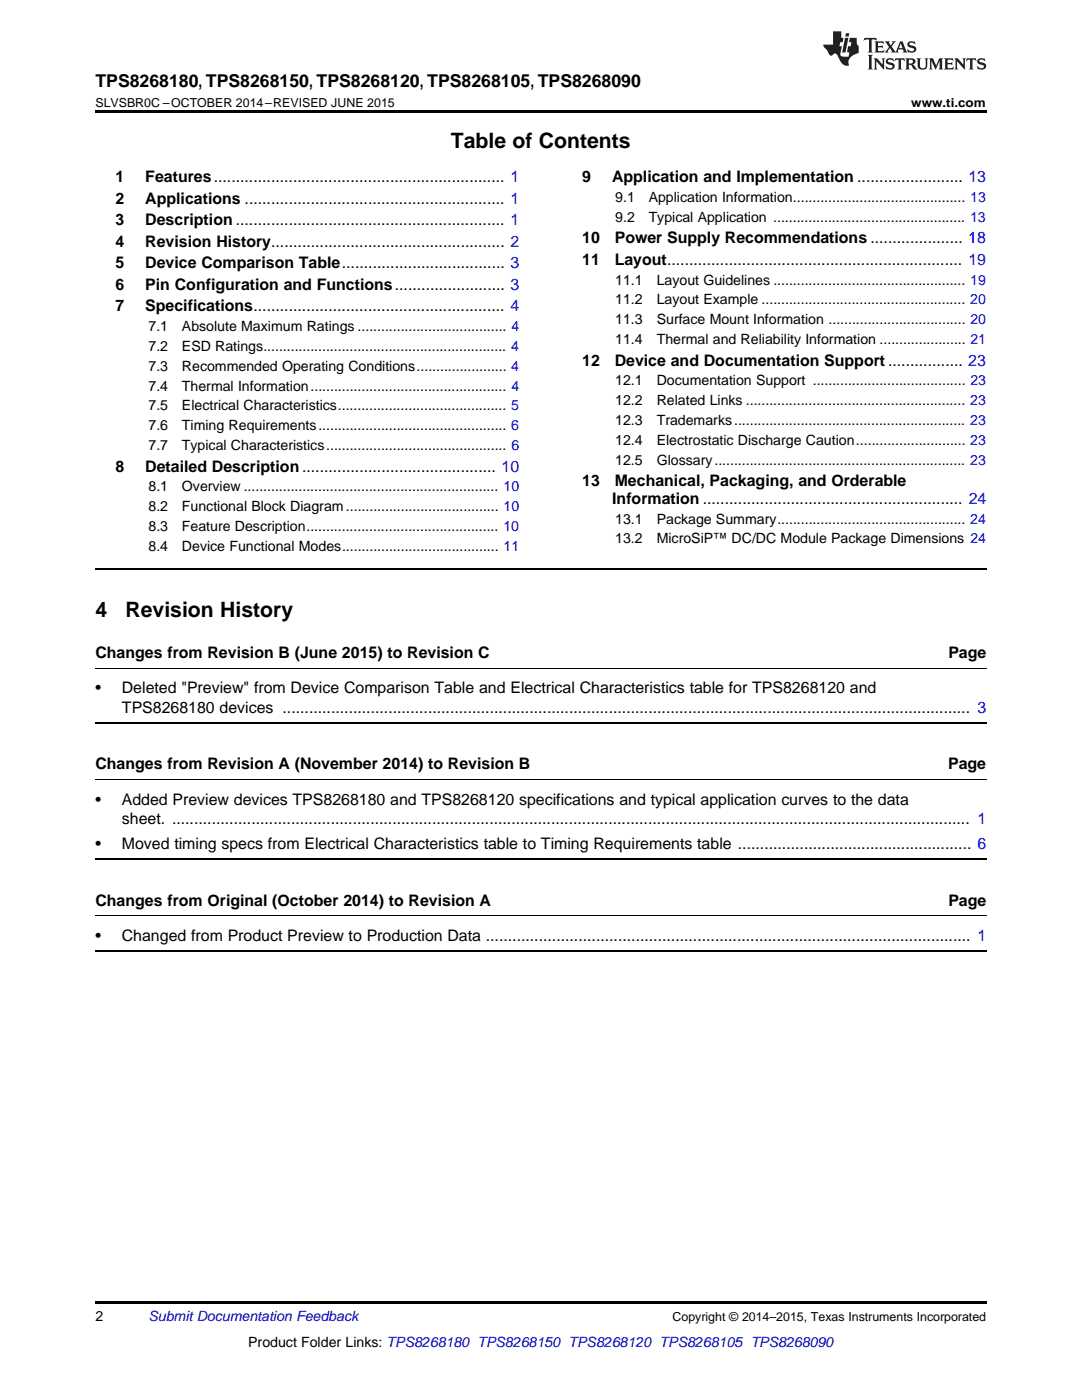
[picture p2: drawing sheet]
<svg xmlns="http://www.w3.org/2000/svg" width="216mm" height="279mm" viewBox="0 0 216 279" stroke-linecap="round" stroke-linejoin="round" font-family="sans-serif">
<defs><g id="words">
<g font-size="4.2">
<text x="90" y="29.6">Table of Contents</text>
<text x="19" y="123.2">4</text>
<text x="25" y="123.2">Revision History</text>
</g>
<text font-size="3.5" x="19" y="17.3">TPS8268180, TPS8268150, TPS8268120, TPS8268105, TPS8268090</text>
<g font-size="3.2">
<text x="23" y="36.3">1</text>
<text x="23" y="40.6">2</text>
<text x="29" y="36.3">Features.................................................................. 1</text>
<text x="29" y="40.6">Applications ........................................................... 1</text>
<text x="116.2" y="36.3">9</text>
<text x="122.1" y="36.3">Application and Implementation ........................ 13</text>
<text x="23" y="44.9">3</text>
<text x="29" y="44.9">Description ............................................................. 1</text>
<text x="23" y="49.2">4</text>
<text x="23" y="53.6">5</text>
<text x="29" y="49.2">Revision History..................................................... 2</text>
<text x="29" y="53.6">Device Comparison Table..................................... 3</text>
<text x="116.2" y="48.5">10</text>
<text x="116.2" y="52.8">11</text>
<text x="122.7" y="48.5">Power Supply Recommendations ..................... 18</text>
<text x="122.7" y="52.8">Layout................................................................... 19</text>
<text x="23" y="57.9">6</text>
<text x="29" y="57.9">Pin Configuration and Functions......................... 3</text>
<text x="23" y="62.2">7</text>
<text x="29" y="62.2">Specifications......................................................... 4</text>
<text x="116.2" y="73">12</text>
<text x="122.7" y="73">Device and Documentation Support ................. 23</text>
<text x="23" y="94.1">8</text>
<text x="29" y="94.1">Detailed Description............................................ 10</text>
<text x="116.2" y="97">13</text>
<text x="122.2" y="100.5">Information ........................................................... 24</text>
<text x="122.7" y="97">Mechanical, Packaging, and Orderable</text>
<text x="19" y="131.3">Changes from Revision B (June 2015) to Revision C</text>
<text x="189.2" y="131.3">Page</text>
<text x="19" y="138.4">•</text>
<text x="24.3" y="138.4">Deleted &quot;Preview&quot; from Device Comparison Table and Electrical Characteristics table for TPS8268120 and</text>
<text x="24.3" y="142.3">TPS8268180 devices ............................................................................................................................................................ 3</text>
<text x="19" y="153.6">Changes from Revision A (November 2014) to Revision B</text>
<text x="189.2" y="153.6">Page</text>
<text x="19" y="160.6">•</text>
<text x="24.3" y="160.6">Added Preview devices TPS8268180 and TPS8268120 specifications and typical application curves to the data</text>
<text x="24.3" y="164.5">sheet. ..................................................................................................................................................................................... 1</text>
<text x="19" y="169.4">•</text>
<text x="24.3" y="169.4">Moved timing specs from Electrical Characteristics table to Timing Requirements table ..................................................... 6</text>
<text x="19" y="180.7">Changes from Original (October 2014) to Revision A</text>
<text x="189.2" y="180.7">Page</text>
<text x="19" y="187.8">•</text>
<text x="24.3" y="187.8">Changed from Product Preview to Production Data .............................................................................................................. 1</text>
</g>
<g font-size="2.8">
<text x="122.8" y="40.3">9.1</text>
<text x="129.4" y="40.3">Application Information............................................ 13</text>
<text x="122.8" y="44.2">9.2</text>
<text x="129.4" y="44.2">Typical Application ................................................. 13</text>
<text x="122.8" y="56.8">11.1</text>
<text x="131" y="56.8">Layout Guidelines ................................................. 19</text>
<text x="122.8" y="60.7">11.2</text>
<text x="122.8" y="64.7">11.3</text>
<text x="131" y="60.7">Layout Example .................................................... 20</text>
<text x="131" y="64.7">Surface Mount Information ................................... 20</text>
<text x="29.6" y="66.1">7.1</text>
<text x="29.6" y="70.1">7.2</text>
<text x="36.3" y="66.1">Absolute Maximum Ratings ...................................... 4</text>
<text x="36.3" y="70.1">ESD Ratings.............................................................. 4</text>
<text x="122.8" y="68.7">11.4</text>
<text x="131" y="68.7">Thermal and Reliability Information ...................... 21</text>
<text x="29.6" y="74">7.3</text>
<text x="29.6" y="78">7.4</text>
<text x="36.3" y="74">Recommended Operating Conditions....................... 4</text>
<text x="36.3" y="78">Thermal Information.................................................. 4</text>
<text x="122.8" y="76.9">12.1</text>
<text x="131" y="76.9">Documentation Support ....................................... 23</text>
<text x="29.6" y="81.9">7.5</text>
<text x="36.3" y="81.9">Electrical Characteristics........................................... 5</text>
<text x="122.8" y="80.9">12.2</text>
<text x="131" y="80.9">Related Links ........................................................ 23</text>
<text x="29.6" y="85.9">7.6</text>
<text x="29.6" y="89.8">7.7</text>
<text x="36.3" y="85.9">Timing Requirements................................................ 6</text>
<text x="36.3" y="89.8">Typical Characteristics.............................................. 6</text>
<text x="122.8" y="84.8">12.3</text>
<text x="122.8" y="88.8">12.4</text>
<text x="131" y="84.8">Trademarks........................................................... 23</text>
<text x="131" y="88.8">Electrostatic Discharge Caution............................ 23</text>
<text x="122.8" y="92.7">12.5</text>
<text x="131" y="92.7">Glossary................................................................ 23</text>
<text x="29.6" y="98.1">8.1</text>
<text x="36.3" y="98.1">Overview ................................................................. 10</text>
<text x="29.6" y="102">8.2</text>
<text x="29.6" y="106">8.3</text>
<text x="36.3" y="102">Functional Block Diagram....................................... 10</text>
<text x="36.3" y="106">Feature Description................................................. 10</text>
<text x="122.8" y="104.5">13.1</text>
<text x="131" y="104.5">Package Summary................................................ 24</text>
<text x="29.6" y="109.9">8.4</text>
<text x="36.3" y="109.9">Device Functional Modes........................................ 11</text>
<text x="122.8" y="108.4">13.2</text>
<text x="131" y="108.4">MicroSiP™ DC/DC Module Package Dimensions 24</text>
<text x="19" y="263.6">2</text>
<text x="49.5" y="268.9">Product Folder Links: TPS8268180 TPS8268150 TPS8268120 TPS8268105 TPS8268090</text>
</g>
<text font-size="2.8" fill="#0000c8" x="29.6" y="263.6">Submit Documentation Feedback</text>
<g font-size="2.5">
<text x="19" y="21.4">SLVSBR0C –OCTOBER 2014–REVISED JUNE 2015</text>
<text x="181.8" y="21.4">www.ti.com</text>
<text x="134.2" y="263.6">Copyright © 2014–2015, Texas Instruments Incorporated</text>
</g>
</g></defs>
<path d="M19 22h177.8v.5h-177.8zM19 259.7h177.8v.5h-177.8z" fill="#000"/>
<path d="M19 113.6h177.8M19 144.2h177.8M19 171.4h177.8M19 189.7h177.8" fill="none" stroke="#000" stroke-width=".35"/>
<path d="M19 133.4h177.8M19 155.6h177.8M19 182.8h177.8" fill="none" stroke="#000" stroke-width=".2"/>
<g fill="#231f20">
<path d="M172.5 7.6l-.1 .5 .4-.2h.6v.1v2.1l-.2 .4h.9l-.2-.4v-2.1l.1-.1h.5l.5 .2-.2-.5zM174.5 8.3l.2 .3v1.5l-.2 .4h1.8l.2-.6a1.04 1.04 0 0 1-1.3 .2v-.7h.6l.3 .2v-.6l-.3 .2h-.6v-.6l.8-.1 .4 .3-.2-.5zM176.5 8.3l.9 1.1-.9 1.1h.8l-.2-.2 .4-.7 .5 .7-.2 .2h1.5l-.2-.2 .2-.4h.9l.1 .4-.2 .2h1l-.3-.3-.7-1.9h-.5l-.9 2-.8-1 .9-1h-.8l.1 .3-.4 .5-.3-.6 .1-.2zM179.7 8.6l.4 1h-.7zM181.3 8.4a.63 .63 0 0 0-.2 .7 .63 .63 0 0 0 .6 .4l.6 .2 .1 .2a.75 .75 0 0 1-.7 .4 .75 .75 0 0 1-.6-.5l.1 .7 .1-.1a1.11 1.11 0 0 0 1.5-.6 1.13 1.13 0 0 0-1.2-.8l-.1-.4a1.04 1.04 0 0 1 1.2 .2l-.2-.5-.2 .1-.4-.2zM173.2 10.9l.2 .4v2.2l-.2 .4h1l-.3-.4v-2.2l.3-.4zM174.3 11.6l.3 .4v1.5l-.3 .4h.8l-.2-.4v-1.3l1.5 1.7v-1.9l.2-.4h-.7l.2 .4v.9l-1.1-1.3zM177 11.8a.62 .62 0 0 0-.2 .7 .62 .62 0 0 0 .6 .4l.6 .1 .1 .3a.76 .76 0 0 1-.7 .3 .76 .76 0 0 1-.7-.4l.2 .7 .1-.1a1.11 1.11 0 0 0 1.5-.6 1.13 1.13 0 0 0-1.2-.8l-.1-.4a1.04 1.04 0 0 1 1.2 .2l-.2-.6-.2 .1-.5-.1zM178.7 11.6l-.2 .6a.61 .61 0 0 1 .8-.3v1.6l-.2 .4h.9l-.2-.4v-1.6a.63 .63 0 0 1 .7 .3l-.1-.6zM180.6 11.6l.3 .4v1.5l-.3 .4h1l-.2-.2-.1-.8 .6 .2a.76 .76 0 0 0 1.2 .7l-1-1a.58 .58 0 0 0 .6-.5 .58 .58 0 0 0-.5-.6zM181.4 11.9h.1a.45 .45 0 0 1 .5 .1 .45 .45 0 0 1 .1 .5l-.8 .2zM182.9 11.6l.2 .2a2.17 2.17 0 0 0 .3 1.9 .99 .99 0 0 0 1.6-.6v-1.1l.2-.4h-.7l.2 .2a1.92 1.92 0 0 1-.2 1.8 .6 .6 0 0 1-.9-.5v-1.1l.2-.4zM185.4 11.6l.2 .4v1.5l-.2 .4h.7l-.2-.4v-1.4l.8 1.8 .8-1.8v1.4l-.2 .4h.9l-.2-.4v-1.5l.2-.4h-.8l-.6 1.5-.6-1.5zM188.4 11.6l.2 .4v1.5l-.2 .4h1.8l.1-.6a1.04 1.04 0 0 1-1.2 .1v-.6h.5l.4 .2v-.6l-.4 .2h-.5v-.7h.8l.3 .3-.1-.6zM190.5 11.6l.2 .4v1.5l-.2 .4h.7l-.2-.4v-1.3l1.5 1.7v-1.9l.2-.4h-.7l.2 .4v.9l-1.1-1.3zM192.9 11.6l-.1 .6a.61 .61 0 0 1 .7-.3l.1 1.6-.3 .4h1l-.3-.4 .1-1.6a.63 .63 0 0 1 .7 .3l-.1-.6zM195.2 11.8a.62 .62 0 0 0-.2 .7 .62 .62 0 0 0 .6 .4l.6 .1 .1 .3a.76 .76 0 0 1-.7 .3 .76 .76 0 0 1-.6-.4l.1 .7 .1-.1a1.11 1.11 0 0 0 1.6-.6 1.13 1.13 0 0 0-1.3-.8l-.1-.4a1.04 1.04 0 0 1 1.2 .2l-.1-.6-.2 .1-.5-.1z"/>
<path d="M166.2 6.3v2.6h-1.9v.4l.8 .9a.91 .91 0 0 0 1 .8 .56 .56 0 0 1 .5-.3 .56 .56 0 0 1 .5 .3l.4 .8a1.53 1.53 0 0 0 1.9 1.2 1.54 1.54 0 0 1 1-2.1l.9-.3v-1.4a1.52 1.52 0 0 1-.4-1.6h-1.3l-.2 .8h.5l-.2 .8h-.5l-.1 1v.2l.4 .1-.2 .8a1.93 1.93 0 0 1-1.6-.3l.3-1.8h-.5l.2-.8h.4l.2-.8h-.4v-1.3zM168.6 7.6l-.6 2.9h.7l.6-2.9zM168.8 6.6l-.1 .7h.6l.2-.7z"/>
</g>
<use href="#words"/>
</svg>
